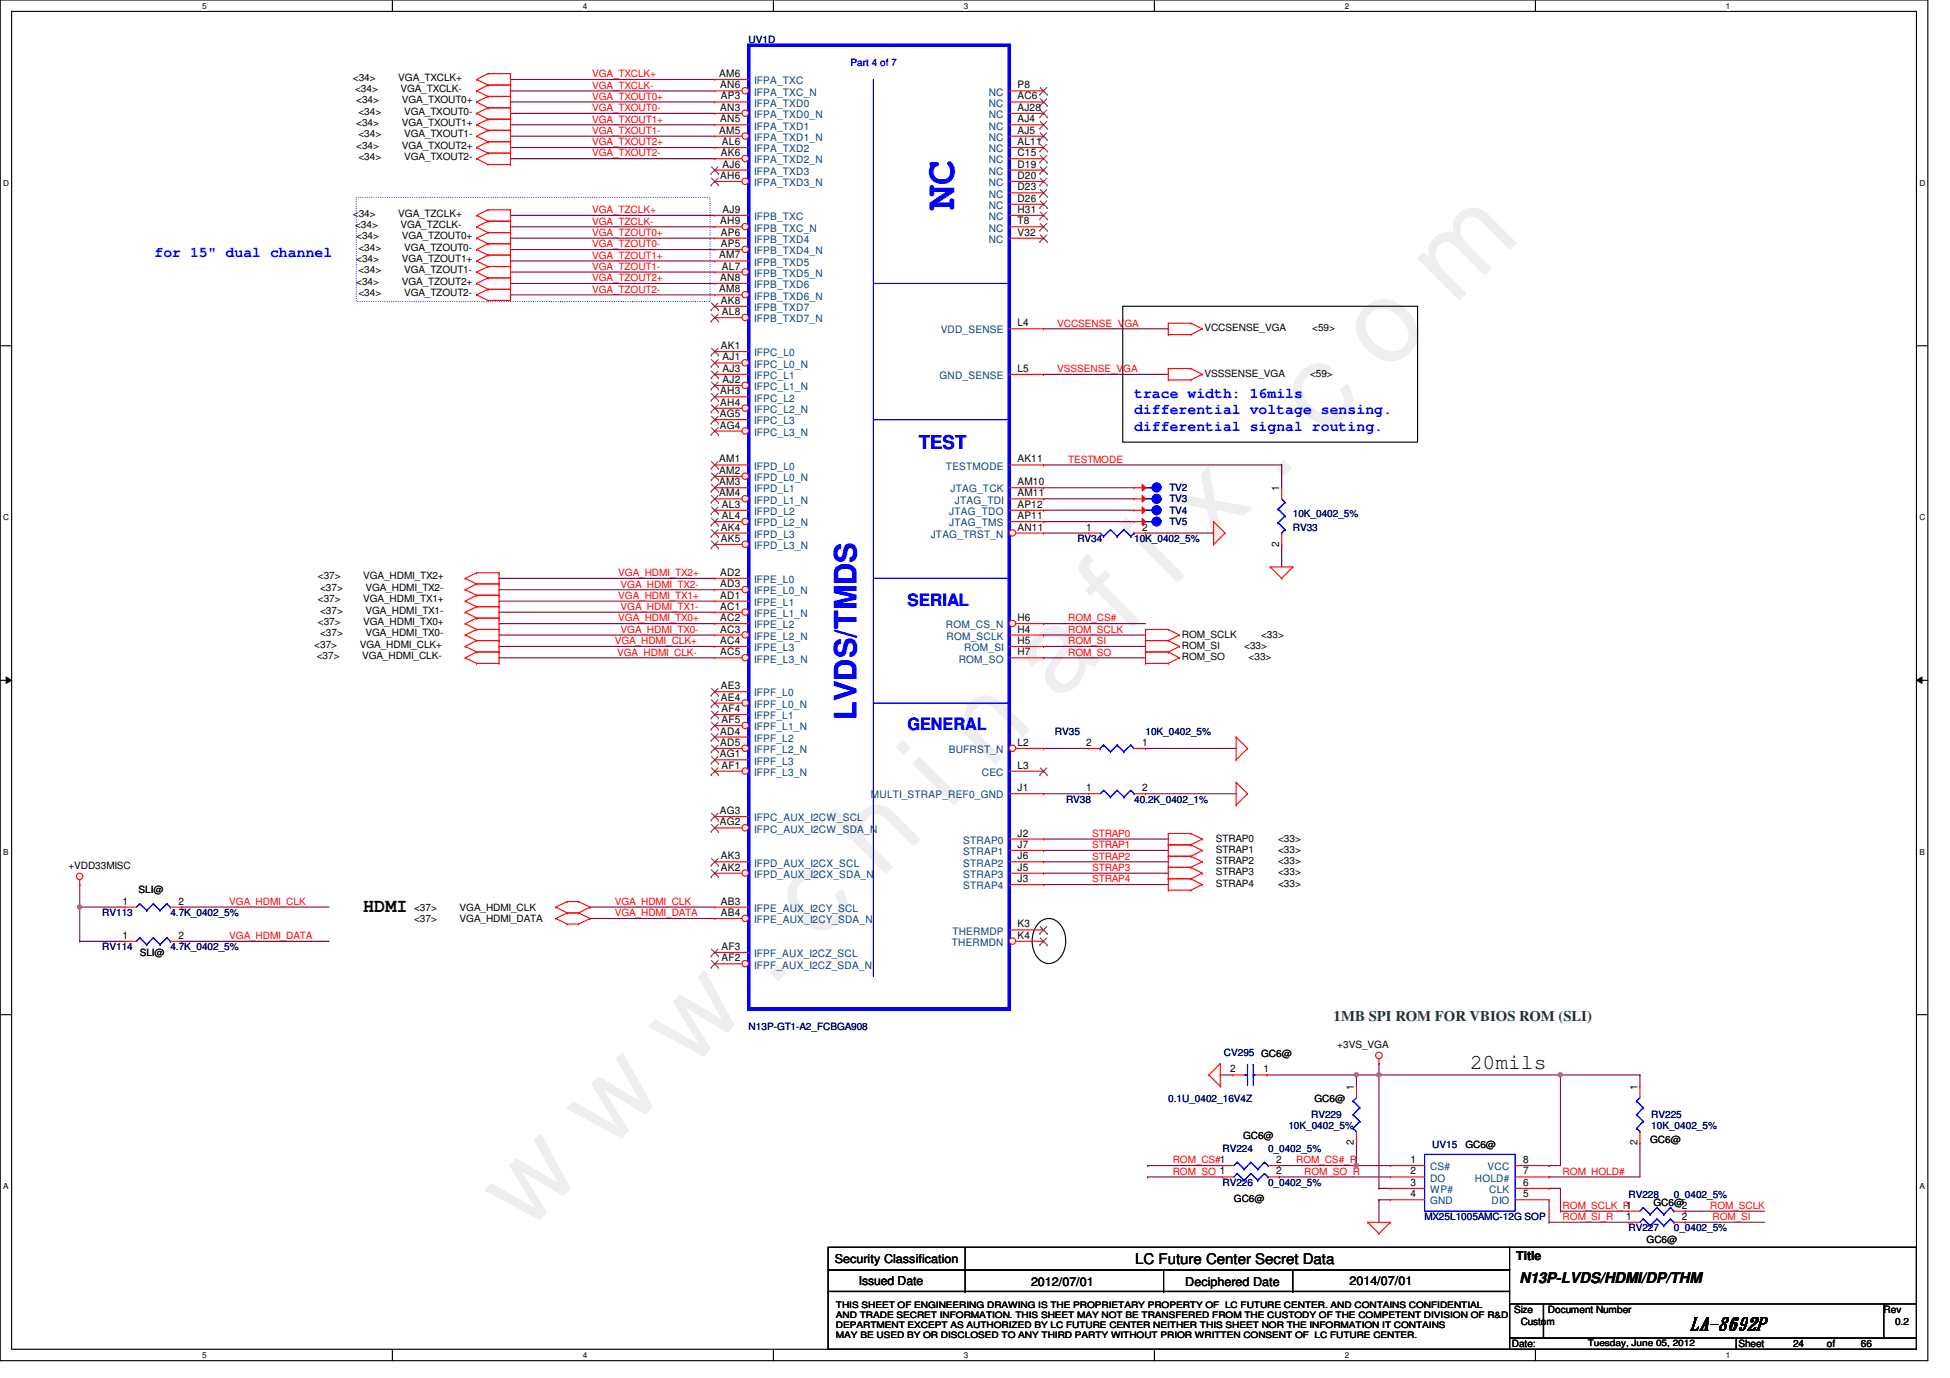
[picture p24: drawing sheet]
<svg xmlns="http://www.w3.org/2000/svg" width="297mm" height="210mm" viewBox="0 0 297 210" stroke-linecap="round" stroke-linejoin="round" font-family="sans-serif">
<defs><g id="words">
<text font-size="17.6" fill="#f0f" x="80.1" y="188" transform="rotate(-45 80.1 188)">w w w . c h i n a f i x . c o m</text>
<text font-size="6.3" fill="#00f" x="145.4" y="32" transform="rotate(-90 145.4 32)">NC</text>
<text font-size="4.7" fill="#00f" x="130.5" y="109.7" transform="rotate(-90 130.5 109.7)">LVDS/TMDS</text>
<text font-size="3.3" x="223.9" y="162.8">20mils</text>
<text font-size="2.9" fill="#00f" x="140" y="68.4">TEST</text>
<text font-size="2.9" x="55.3" y="138.9">HDMI</text>
<text font-size="2.8" x="257.5" y="202.6">LA-8692P</text>
<g font-size="2.6" fill="#00f">
<text x="138.2" y="92.2">SERIAL</text>
<text x="138.2" y="111.3">GENERAL</text>
</g>
<g font-size="2.2" fill="#00f">
<text x="23.5" y="39.2">for 15&quot; dual channel</text>
<text x="172.8" y="60.6">trace width: 16mils</text>
<text x="172.8" y="63.1">differential voltage sensing.</text>
<text x="172.8" y="65.7">differential signal routing.</text>
</g>
<text font-size="2.2" fill="#008000" x="203.2" y="155.4">1MB SPI ROM FOR VBIOS ROM (SLI)</text>
<g font-size="2.2">
<text x="172.9" y="192.5">LC Future Center Secret Data</text>
<text x="231.5" y="195.5">N13P-LVDS/HDMI/DP/THM</text>
</g>
<g font-size="1.9">
<text x="231" y="191.9">Title</text>
<text x="127.2" y="192.4">Security Classification</text>
<text x="130.8" y="195.7">Issued Date</text>
<text x="157.1" y="195.8">2012/07/01</text>
<text x="180.5" y="195.8">Deciphered Date</text>
<text x="205.6" y="195.7">2014/07/01</text>
</g>
<g font-size="1.6">
<text x="109.6" y="11.7">AM6</text>
<text x="109.7" y="13.5">AN6</text>
<text x="109.7" y="16.9">AN3</text>
<text x="109.8" y="15.2">AP3</text>
<text x="155" y="13.5">P8</text>
<text x="155" y="15.2">AC6</text>
<text x="155" y="16.9">AJ28</text>
<text x="109.6" y="20.4">AM5</text>
<text x="109.7" y="18.6">AN5</text>
<text x="109.8" y="23.8">AK6</text>
<text x="110" y="22.1">AL6</text>
<text x="155" y="18.6">AJ4</text>
<text x="155" y="20.4">AJ5</text>
<text x="155" y="22.1">AL11</text>
<text x="155" y="23.8">C15</text>
<text x="109.7" y="27.3">AH6</text>
<text x="110.1" y="25.5">AJ6</text>
<text x="155" y="25.5">D19</text>
<text x="155" y="27.3">D20</text>
<text x="155" y="29">D23</text>
<text x="109.7" y="34.2">AH9</text>
<text x="109.8" y="35.9">AP6</text>
<text x="110.1" y="32.4">AJ9</text>
<text x="155" y="30.7">D26</text>
<text x="155" y="32.4">H31</text>
<text x="155" y="34.2">T8</text>
<text x="155" y="35.9">V32</text>
<text x="109.6" y="39.4">AM7</text>
<text x="109.8" y="37.6">AP5</text>
<text x="110" y="41.1">AL7</text>
<text x="109.6" y="44.5">AM8</text>
<text x="109.7" y="42.8">AN8</text>
<text x="109.8" y="46.3">AK8</text>
<text x="109.8" y="53.2">AK1</text>
<text x="110" y="48">AL8</text>
<text x="155" y="49.7">L4</text>
<text x="110.1" y="54.9">AJ1</text>
<text x="110.1" y="56.6">AJ3</text>
<text x="110.1" y="58.3">AJ2</text>
<text x="155" y="56.6">L5</text>
<text x="109.6" y="63.5">AG5</text>
<text x="109.6" y="65.3">AG4</text>
<text x="109.7" y="60.1">AH3</text>
<text x="109.7" y="61.8">AH4</text>
<text x="109.6" y="70.4">AM1</text>
<text x="155" y="70.4">AK11</text>
<text x="109.6" y="72.2">AM2</text>
<text x="109.6" y="73.9">AM3</text>
<text x="109.6" y="75.6">AM4</text>
<text x="110" y="77.3">AL3</text>
<text x="155" y="73.9">AM10</text>
<text x="155" y="75.6">AM11</text>
<text x="155" y="77.3">AP12</text>
<text x="194.9" y="74.8" transform="rotate(-90 194.9 74.8)">1</text>
<text x="109.8" y="82.5">AK5</text>
<text x="109.8" y="80.8">AK4</text>
<text x="110" y="79.1">AL4</text>
<text x="155" y="79.1">AP11</text>
<text x="155" y="80.8">AN11</text>
<text x="165.5" y="80.8">1</text>
<text x="174" y="80.8">2</text>
<text x="194.9" y="83.3" transform="rotate(-90 194.9 83.3)">2</text>
<text x="109.7" y="87.7">AD2</text>
<text x="109.7" y="89.5">AD3</text>
<text x="109.7" y="91.2">AD1</text>
<text x="109.7" y="92.9">AC1</text>
<text x="109.7" y="94.6">AC2</text>
<text x="155" y="94.6">H6</text>
<text x="109.7" y="96.4">AC3</text>
<text x="109.7" y="98.1">AC4</text>
<text x="109.7" y="99.8">AC5</text>
<text x="155" y="98.1">H5</text>
<text x="155" y="99.8">H7</text>
<text x="155" y="96.4">H4</text>
<text x="109.8" y="105">AE3</text>
<text x="109.8" y="106.7">AE4</text>
<text x="109.7" y="111.9">AD4</text>
<text x="109.7" y="113.6">AD5</text>
<text x="109.9" y="108.5">AF4</text>
<text x="109.9" y="110.2">AF5</text>
<text x="155" y="113.6">L2</text>
<text x="165.5" y="113.6">2</text>
<text x="174" y="113.6">1</text>
<text x="109.6" y="115.4">AG1</text>
<text x="109.9" y="117.1">AF1</text>
<text x="155" y="117.1">L3</text>
<text x="109.6" y="124">AG3</text>
<text x="109.6" y="125.7">AG2</text>
<text x="155" y="120.5">J1</text>
<text x="165.5" y="120.5">1</text>
<text x="174" y="120.5">2</text>
<text x="109.8" y="130.9">AK3</text>
<text x="155" y="127.4">J2</text>
<text x="155" y="129.2">J7</text>
<text x="155" y="130.9">J6</text>
<text x="18.7" y="137.8">1</text>
<text x="27.2" y="137.8">2</text>
<text x="109.8" y="137.8">AB3</text>
<text x="109.8" y="132.6">AK2</text>
<text x="155" y="132.6">J5</text>
<text x="155" y="134.4">J3</text>
<text x="18.7" y="143">1</text>
<text x="27.2" y="143">2</text>
<text x="109.8" y="139.5">AB4</text>
<text x="155" y="141.3">K3</text>
<text x="155" y="143">K4</text>
<text x="109.9" y="144.7">AF3</text>
<text x="109.9" y="146.4">AF2</text>
<text x="187.4" y="163.4">2</text>
<text x="192.5" y="163.4">1</text>
<text x="206.2" y="166" transform="rotate(-90 206.2 166)">1</text>
<text x="249.4" y="166" transform="rotate(-90 249.4 166)">1</text>
<text x="194.4" y="178.9">2</text>
<text x="194.4" y="177.2">2</text>
<text x="206.2" y="174.5" transform="rotate(-90 206.2 174.5)">2</text>
<text x="214.9" y="178.9">2</text>
<text x="214.9" y="177.2">1</text>
<text x="232" y="177.2">8</text>
<text x="232" y="178.9">7</text>
<text x="249.4" y="174.5" transform="rotate(-90 249.4 174.5)">2</text>
<text x="214.9" y="182.4">4</text>
<text x="214.9" y="180.6">3</text>
<text x="232" y="180.6">6</text>
<text x="232" y="182.4">5</text>
<text x="247.7" y="185.8">1</text>
<text x="256.2" y="184.1">2</text>
<text x="256.2" y="185.8">2</text>
</g>
<g font-size="1.6" fill="#004080">
<text x="114.9" y="14.6">IFPA_TXC_N</text>
<text x="114.9" y="12.8">IFPA_TXC</text>
<text x="114.9" y="16.3">IFPA_TXD0</text>
<text x="114.9" y="18">IFPA_TXD0_N</text>
<text x="150.6" y="14.6">NC</text>
<text x="150.6" y="16.3">NC</text>
<text x="150.6" y="18">NC</text>
<text x="114.9" y="19.7">IFPA_TXD1</text>
<text x="114.9" y="21.5">IFPA_TXD1_N</text>
<text x="114.9" y="23.2">IFPA_TXD2</text>
<text x="150.6" y="19.7">NC</text>
<text x="150.6" y="21.5">NC</text>
<text x="150.6" y="23.2">NC</text>
<text x="114.9" y="24.9">IFPA_TXD2_N</text>
<text x="114.9" y="26.6">IFPA_TXD3</text>
<text x="114.9" y="28.4">IFPA_TXD3_N</text>
<text x="150.6" y="24.9">NC</text>
<text x="150.6" y="26.6">NC</text>
<text x="150.6" y="28.4">NC</text>
<text x="114.9" y="33.5">IFPB_TXC</text>
<text x="114.9" y="35.3">IFPB_TXC_N</text>
<text x="150.6" y="30.1">NC</text>
<text x="150.6" y="31.8">NC</text>
<text x="150.6" y="33.5">NC</text>
<text x="150.6" y="35.3">NC</text>
<text x="114.9" y="37">IFPB_TXD4</text>
<text x="114.9" y="38.7">IFPB_TXD4_N</text>
<text x="114.9" y="40.5">IFPB_TXD5</text>
<text x="150.6" y="37">NC</text>
<text x="114.9" y="42.2">IFPB_TXD5_N</text>
<text x="114.9" y="43.9">IFPB_TXD6</text>
<text x="114.9" y="45.6">IFPB_TXD6_N</text>
<text x="114.9" y="47.4">IFPB_TXD7</text>
<text x="114.9" y="49.1">IFPB_TXD7_N</text>
<text x="143.3" y="50.8">VDD_SENSE</text>
<text x="114.9" y="54.3">IFPC_L0</text>
<text x="114.9" y="56">IFPC_L0_N</text>
<text x="114.9" y="57.7">IFPC_L1</text>
<text x="114.9" y="59.4">IFPC_L1_N</text>
<text x="143.1" y="57.7">GND_SENSE</text>
<text x="114.9" y="61.2">IFPC_L2</text>
<text x="114.9" y="62.9">IFPC_L2_N</text>
<text x="114.9" y="64.6">IFPC_L3</text>
<text x="114.9" y="66.4">IFPC_L3_N</text>
<text x="114.9" y="71.5">IFPD_L0</text>
<text x="144.1" y="71.5">TESTMODE</text>
<text x="114.9" y="73.3">IFPD_L0_N</text>
<text x="114.9" y="75">IFPD_L1</text>
<text x="114.9" y="76.7">IFPD_L1_N</text>
<text x="144.8" y="75">JTAG_TCK</text>
<text x="145.5" y="76.7">JTAG_TDI</text>
<text x="114.9" y="80.2">IFPD_L2_N</text>
<text x="114.9" y="83.7">IFPD_L3_N</text>
<text x="114.9" y="78.4">IFPD_L2</text>
<text x="114.9" y="81.9">IFPD_L3</text>
<text x="141.8" y="81.9">JTAG_TRST_N</text>
<text x="144.6" y="78.4">JTAG_TDO</text>
<text x="144.6" y="80.2">JTAG_TMS</text>
<text x="114.9" y="88.8">IFPE_L0</text>
<text x="114.9" y="90.6">IFPE_L0_N</text>
<text x="114.9" y="92.3">IFPE_L1</text>
<text x="114.9" y="94">IFPE_L1_N</text>
<text x="114.9" y="95.7">IFPE_L2</text>
<text x="144.1" y="95.7">ROM_CS_N</text>
<text x="114.9" y="97.5">IFPE_L2_N</text>
<text x="114.9" y="99.2">IFPE_L3</text>
<text x="114.9" y="100.9">IFPE_L3_N</text>
<text x="144.2" y="97.5">ROM_SCLK</text>
<text x="146" y="100.9">ROM_SO</text>
<text x="146.9" y="99.2">ROM_SI</text>
<text x="114.9" y="106.1">IFPF_L0</text>
<text x="114.9" y="107.8">IFPF_L0_N</text>
<text x="114.9" y="109.6">IFPF_L1</text>
<text x="114.9" y="111.3">IFPF_L1_N</text>
<text x="114.9" y="113">IFPF_L2</text>
<text x="114.9" y="114.7">IFPF_L2_N</text>
<text x="114.9" y="116.5">IFPF_L3</text>
<text x="114.9" y="118.2">IFPF_L3_N</text>
<text x="144.5" y="114.7">BUFRST_N</text>
<text x="149.6" y="118.2">CEC</text>
<text x="114.9" y="125.1">IFPC_AUX_I2CW_SCL</text>
<text x="132.7" y="121.6">MULTI_STRAP_REF0_GND</text>
<text x="114.9" y="132">IFPD_AUX_I2CX_SCL</text>
<text x="114.9" y="126.8">IFPC_AUX_I2CW_SDA_N</text>
<text x="146.7" y="128.5">STRAP0</text>
<text x="146.7" y="130.3">STRAP1</text>
<text x="146.7" y="132">STRAP2</text>
<text x="114.9" y="133.7">IFPD_AUX_I2CX_SDA_N</text>
<text x="146.7" y="133.7">STRAP3</text>
<text x="146.7" y="135.5">STRAP4</text>
<text x="114.9" y="138.9">IFPE_AUX_I2CY_SCL</text>
<text x="114.9" y="140.6">IFPE_AUX_I2CY_SDA_N</text>
<text x="145.1" y="142.4">THERMDP</text>
<text x="114.9" y="145.8">IFPF_AUX_I2CZ_SCL</text>
<text x="114.9" y="147.5">IFPF_AUX_I2CZ_SDA_N</text>
<text x="145" y="144.1">THERMDN</text>
<text x="217.8" y="178.3">CS#</text>
<text x="226.6" y="178.3">VCC</text>
<text x="217.8" y="183.5">GND</text>
<text x="217.8" y="181.7">WP#</text>
<text x="217.8" y="180">DO</text>
<text x="224.7" y="180">HOLD#</text>
<text x="226.9" y="181.7">CLK</text>
<text x="227.2" y="183.5">DIO</text>
</g>
<g font-size="1.5" fill="#f00">
<text x="90.2" y="11.8">VGA_TXCLK+</text>
<text x="90.2" y="16.9">VGA_TXOUT0-</text>
<text x="90.2" y="15.2">VGA_TXOUT0+</text>
<text x="90.2" y="13.5">VGA_TXCLK-</text>
<text x="90.2" y="18.7">VGA_TXOUT1+</text>
<text x="90.2" y="20.4">VGA_TXOUT1-</text>
<text x="90.2" y="22.1">VGA_TXOUT2+</text>
<text x="90.2" y="23.8">VGA_TXOUT2-</text>
<text x="90.2" y="35.9">VGA_TZOUT0+</text>
<text x="90.2" y="34.2">VGA_TZCLK-</text>
<text x="90.2" y="32.5">VGA_TZCLK+</text>
<text x="90.2" y="37.7">VGA_TZOUT0-</text>
<text x="90.2" y="39.4">VGA_TZOUT1+</text>
<text x="90.2" y="41.1">VGA_TZOUT1-</text>
<text x="90.2" y="42.8">VGA_TZOUT2+</text>
<text x="90.2" y="44.6">VGA_TZOUT2-</text>
<text x="161" y="49.7">VCCSENSE_VGA</text>
<text x="161" y="56.7">VSSSENSE_VGA</text>
<text x="162.7" y="70.5">TESTMODE</text>
<text x="94.2" y="87.8">VGA_HDMI_TX2+</text>
<text x="94.5" y="89.5">VGA_HDMI_TX2-</text>
<text x="94.2" y="91.2">VGA_HDMI_TX1+</text>
<text x="94.2" y="94.7">VGA_HDMI_TX0+</text>
<text x="94.5" y="92.9">VGA_HDMI_TX1-</text>
<text x="162.7" y="94.7">ROM_CS#</text>
<text x="93.6" y="98.1">VGA_HDMI_CLK+</text>
<text x="94" y="99.9">VGA_HDMI_CLK-</text>
<text x="94.5" y="96.4">VGA_HDMI_TX0-</text>
<text x="162.7" y="98.1">ROM_SI</text>
<text x="162.7" y="99.9">ROM_SO</text>
<text x="162.7" y="96.4">ROM_SCLK</text>
<text x="166.4" y="127.5">STRAP0</text>
<text x="166.4" y="130.9">STRAP2</text>
<text x="166.4" y="129.2">STRAP1</text>
<text x="34.9" y="137.8">VGA_HDMI_CLK</text>
<text x="93.6" y="137.8">VGA_HDMI_CLK</text>
<text x="166.4" y="132.7">STRAP3</text>
<text x="166.4" y="134.4">STRAP4</text>
<text x="34.9" y="143">VGA_HDMI_DATA</text>
<text x="93.6" y="139.6">VGA_HDMI_DATA</text>
<text x="178.6" y="177.2">ROM_CS#1</text>
<text x="178.6" y="178.9">ROM_SO 1</text>
<text x="197.4" y="177.2">ROM_CS#_R</text>
<text x="198.7" y="178.9">ROM_SO_R</text>
<text x="238" y="178.9">ROM_HOLD#</text>
<text x="238" y="184.1">ROM_SCLK_R1</text>
<text x="238" y="185.8">ROM_SI_R</text>
<text x="260.5" y="184.1">ROM_SCLK</text>
<text x="260.9" y="185.8">ROM_SI</text>
</g>
<g font-size="1.5" fill="#000080">
<text x="114" y="6.6">UV1D</text>
<text x="178.1" y="74.8">TV2</text>
<text x="178.1" y="76.5">TV3</text>
<text x="164.1" y="82.6">RV34</text>
<text x="172.8" y="82.6">10K_0402_5%</text>
<text x="178.1" y="80">TV5</text>
<text x="178.1" y="78.3">TV4</text>
<text x="196.9" y="80.9">RV33</text>
<text x="196.9" y="78.8">10K_0402_5%</text>
<text x="160.7" y="111.9">RV35</text>
<text x="174.5" y="111.9">10K_0402_5%</text>
<text x="162.4" y="122.3">RV38</text>
<text x="172.8" y="122.3">40.2K_0402_1%</text>
<text x="15.6" y="139.6">RV113</text>
<text x="25.9" y="139.6">4.7K_0402_5%</text>
<text x="15.6" y="144.8">RV114</text>
<text x="25.9" y="144.8">4.7K_0402_5%</text>
<text x="114" y="156.8">N13P-GT1-A2_FCBGA908</text>
<text x="186.4" y="160.8">CV295 GC6@</text>
<text x="178" y="167.9">0.1U_0402_16V4Z</text>
<text x="196.3" y="172">10K_0402_5%</text>
<text x="199.7" y="170.3">RV229</text>
<text x="251.5" y="170.3">RV225</text>
<text x="251.5" y="172">10K_0402_5%</text>
<text x="186.2" y="175.5">RV224</text>
<text x="193.2" y="175.5">0_0402_5%</text>
<text x="218.2" y="174.8">UV15</text>
<text x="186.2" y="180.7">RV226</text>
<text x="193.2" y="180.7">0_0402_5%</text>
<text x="217" y="185.9">MX25L1005AMC-12G SOP</text>
<text x="248.1" y="182.4">RV228</text>
<text x="255" y="182.4">0_0402_5%</text>
<text x="248.1" y="187.6">RV227</text>
<text x="255" y="187.6">0_0402_5%</text>
</g>
<text font-size="1.5" fill="#00f" x="129.6" y="10">Part 4 of 7</text>
<g font-size="1.5">
<text x="53.8" y="12.3">&lt;34&gt;</text>
<text x="54.1" y="14">&lt;34&gt;</text>
<text x="54.3" y="15.7">&lt;34&gt;</text>
<text x="54.6" y="17.5">&lt;34&gt;</text>
<text x="60.7" y="12.3">VGA_TXCLK+</text>
<text x="61" y="14">VGA_TXCLK-</text>
<text x="61.2" y="15.7">VGA_TXOUT0+</text>
<text x="61.5" y="17.5">VGA_TXOUT0-</text>
<text x="54.3" y="22.6">&lt;34&gt;</text>
<text x="54.3" y="19.2">&lt;34&gt;</text>
<text x="54.6" y="20.9">&lt;34&gt;</text>
<text x="61.2" y="22.6">VGA_TXOUT2+</text>
<text x="61.2" y="19.2">VGA_TXOUT1+</text>
<text x="61.5" y="20.9">VGA_TXOUT1-</text>
<text x="54.6" y="24.4">&lt;34&gt;</text>
<text x="61.5" y="24.4">VGA_TXOUT2-</text>
<text x="53.8" y="33">&lt;34&gt;</text>
<text x="54.1" y="34.8">&lt;34&gt;</text>
<text x="60.7" y="33">VGA_TZCLK+</text>
<text x="61" y="34.8">VGA_TZCLK-</text>
<text x="54.3" y="36.4">&lt;34&gt;</text>
<text x="54.3" y="39.9">&lt;34&gt;</text>
<text x="54.6" y="38.2">&lt;34&gt;</text>
<text x="54.6" y="41.7">&lt;34&gt;</text>
<text x="61.2" y="36.4">VGA_TZOUT0+</text>
<text x="61.2" y="39.9">VGA_TZOUT1+</text>
<text x="61.5" y="38.2">VGA_TZOUT0-</text>
<text x="61.5" y="41.7">VGA_TZOUT1-</text>
<text x="54.3" y="43.4">&lt;34&gt;</text>
<text x="54.6" y="45.1">&lt;34&gt;</text>
<text x="61.2" y="43.4">VGA_TZOUT2+</text>
<text x="61.5" y="45.1">VGA_TZOUT2-</text>
<text x="183.5" y="50.5">VCCSENSE_VGA</text>
<text x="199.9" y="50.5">&lt;59&gt;</text>
<text x="183.5" y="57.4">VSSSENSE_VGA</text>
<text x="199.6" y="57.4">&lt;59&gt;</text>
<text x="48.4" y="88.3">&lt;37&gt;</text>
<text x="55.3" y="88.3">VGA_HDMI_TX2+</text>
<text x="48.4" y="91.7">&lt;37&gt;</text>
<text x="48.4" y="95.2">&lt;37&gt;</text>
<text x="48.8" y="93.5">&lt;37&gt;</text>
<text x="48.8" y="90">&lt;37&gt;</text>
<text x="55.3" y="91.7">VGA_HDMI_TX1+</text>
<text x="55.3" y="95.2">VGA_HDMI_TX0+</text>
<text x="55.7" y="93.5">VGA_HDMI_TX1-</text>
<text x="55.7" y="90">VGA_HDMI_TX2-</text>
<text x="47.9" y="98.6">&lt;37&gt;</text>
<text x="48.3" y="100.4">&lt;37&gt;</text>
<text x="48.8" y="96.9">&lt;37&gt;</text>
<text x="54.8" y="98.6">VGA_HDMI_CLK+</text>
<text x="55.2" y="100.4">VGA_HDMI_CLK-</text>
<text x="55.7" y="96.9">VGA_HDMI_TX0-</text>
<text x="180" y="98.8">ROM_SI</text>
<text x="180" y="100.5">ROM_SO</text>
<text x="180" y="97.1">ROM_SCLK</text>
<text x="189.5" y="98.8">&lt;33&gt;</text>
<text x="190.2" y="100.5">&lt;33&gt;</text>
<text x="192.1" y="97.1">&lt;33&gt;</text>
<text x="185.2" y="128.2">STRAP0</text>
<text x="185.2" y="129.9">STRAP1</text>
<text x="185.2" y="131.7">STRAP2</text>
<text x="194.7" y="128.2">&lt;33&gt;</text>
<text x="194.7" y="129.9">&lt;33&gt;</text>
<text x="194.7" y="131.7">&lt;33&gt;</text>
<text x="10.4" y="132.3">+VDD33MISC</text>
<text x="21.1" y="136">SLI@</text>
<text x="185.2" y="133.3">STRAP3</text>
<text x="185.2" y="135.1">STRAP4</text>
<text x="194.7" y="133.3">&lt;33&gt;</text>
<text x="194.7" y="135.1">&lt;33&gt;</text>
<text x="63.1" y="140.5">&lt;37&gt;</text>
<text x="63.1" y="138.7">&lt;37&gt;</text>
<text x="70" y="140.5">VGA_HDMI_DATA</text>
<text x="70" y="138.7">VGA_HDMI_CLK</text>
<text x="21.3" y="145.6">SLI@</text>
<text x="203.7" y="159.6">+3VS_VGA</text>
<text x="200.2" y="167.9">GC6@</text>
<text x="189.4" y="173.4">GC6@</text>
<text x="223.2" y="174.8">GC6@</text>
<text x="251.4" y="174.1">GC6@</text>
<text x="188" y="183.1">GC6@</text>
<text x="251.9" y="183.6">GC6@</text>
<text x="250.8" y="189.3">GC6@</text>
<text x="230.6" y="200">Size</text>
<text x="231.6" y="201.8">Custom</text>
<text x="235.8" y="200">Document Number</text>
<text x="286.9" y="200">Rev</text>
<text x="288.7" y="201.8">0.2</text>
<text x="230.3" y="205.2">Date:</text>
<text x="264.8" y="205.2">Sheet</text>
<text x="273.1" y="205.2">24</text>
<text x="278.3" y="205.2">of</text>
<text x="283.5" y="205.2">66</text>
</g>
<g font-size="1.4">
<text x="127.3" y="199.2">THIS SHEET OF ENGINEERING DRAWING IS THE PROPRIETARY PROPERTY OF LC FUTURE CENTER. AND CONTAINS CONFIDENTIAL</text>
<text x="127.3" y="200.7">AND TRADE SECRET INFORMATION. THIS SHEET MAY NOT BE TRANSFERED FROM THE CUSTODY OF THE COMPETENT DIVISION OF R&amp;D</text>
<text x="127.3" y="202.3">DEPARTMENT EXCEPT AS AUTHORIZED BY LC FUTURE CENTER NEITHER THIS SHEET NOR THE INFORMATION IT CONTAINS</text>
<text x="127.3" y="203.9">MAY BE USED BY OR DISCLOSED TO ANY THIRD PARTY WITHOUT PRIOR WRITTEN CONSENT OF LC FUTURE CENTER.</text>
<text x="241.8" y="205.1">Tuesday, June 05, 2012</text>
</g>
<g font-size="1.3">
<text x="30.8" y="1.4">5</text>
<text x="88.8" y="1.4">4</text>
<text x="146.8" y="1.4">3</text>
<text x="204.8" y="1.4">2</text>
<text x="262.9" y="1.4">1</text>
<text x=".5" y="28.3">D</text>
<text x="292.4" y="28.3">D</text>
<text x=".5" y="79.2">C</text>
<text x="292.4" y="79.2">C</text>
<text x=".5" y="130.2">B</text>
<text x="292.4" y="130.2">B</text>
<text x=".5" y="181.1">A</text>
<text x="292.4" y="181.1">A</text>
<text x="30.8" y="206.9">5</text>
<text x="88.8" y="206.9">4</text>
<text x="146.8" y="206.9">3</text>
<text x="204.8" y="206.9">2</text>
<text x="262.9" y="206.9">1</text>
</g>
</g></defs>
<path d="M0 0h293.7v207.3h-293.7zM1.8 1.7h290.1v203.8h-290.1z" fill="none" stroke="#000" stroke-width=".17"/>
<g fill="#fff">
<path d="M30.8 .2h.6v1.4h-.6z"/>
<path d="M30.8 205.7h.6v1.4h-.6z"/>
</g>
<path d="M59.8 0v1.7M59.8 205.5v1.8" fill="none" stroke="#000" stroke-width=".17"/>
<g fill="#fff">
<path d="M88.8 .2h.6v1.4h-.6z"/>
<path d="M88.8 205.7h.6v1.4h-.6z"/>
</g>
<path d="M117.8 0v1.7M117.8 205.5v1.8" fill="none" stroke="#000" stroke-width=".17"/>
<g fill="#fff">
<path d="M146.8 .2h.7v1.4h-.7z"/>
<path d="M146.8 205.7h.7v1.4h-.7z"/>
</g>
<path d="M175.8 0v1.7M175.8 205.5v1.8" fill="none" stroke="#000" stroke-width=".17"/>
<g fill="#fff">
<path d="M204.8 .2h.7v1.4h-.7z"/>
<path d="M204.8 205.7h.7v1.4h-.7z"/>
</g>
<path d="M233.9 0v1.7M233.9 205.5v1.8" fill="none" stroke="#000" stroke-width=".17"/>
<g fill="#fff">
<path d="M262.9 .2h.7v1.4h-.7z"/>
<path d="M262.9 205.7h.7v1.4h-.7z"/>
<path d="M.5 27.2h.9v1.4h-.9z"/>
<path d="M292.4 27.2h.9v1.4h-.9z"/>
<path d="M.5 78.1h.9v1.4h-.9z"/>
<path d="M292.4 78.1h.9v1.4h-.9z"/>
</g>
<path d="M0 52.7h1.8M291.9 52.7h1.8" fill="none" stroke="#000" stroke-width=".17"/>
<g fill="#fff">
<path d="M.5 129.1h.8v1.4h-.8z"/>
<path d="M292.4 129.1h.8v1.4h-.8z"/>
</g>
<path d="M0 103.6h1.8M291.9 103.6h1.8" fill="none" stroke="#000" stroke-width=".17"/>
<path d="M.9 103.1l.9 .5-.9 .5zM291.9 103.6l.9-.5v1z" fill="#000"/>
<path d="M.9 103.1l.9 .5-.9 .5zM291.9 103.6l.9-.5v1z" fill="none" stroke="#000" stroke-width=".15"/>
<g fill="#fff">
<path d="M.5 180h.8v1.4h-.8z"/>
<path d="M292.4 180h.8v1.4h-.8z"/>
</g>
<path d="M171 46.7h44.9v20.7h-44.9zM0 154.6h1.8M291.9 154.6h1.8" fill="none" stroke="#000" stroke-width=".17"/>
<path d="M54.3 30.1h53.9v15.8h-53.9z" fill="none" stroke="#00f" stroke-width=".17" stroke-dasharray="0 .3"/>
<g fill="none" stroke="#800040" stroke-width=".17">
<path d="M77.8 17.3h.1M77.8 15.5h.1M77.8 19h.1M77.8 13.8h.1M77.8 12.1h.1M77.8 17.3h31.1M77.8 15.5h31.1M77.8 19h31.1M77.8 13.8h31.1M77.8 12.1h31.1M77.8 20.7h.1M77.8 22.5h.1"/>
<path d="M77.8 20.7h31.1M77.8 22.5h31.1M77.8 24.2h31.1M159 70.8h36.2M76 93.3h32.9M76 91.6h32.9M76 89.8h32.9M76 88.1h32.9M76 96.7h32.9M76 95h32.9M76 98.5h32.9M76 100.2h32.9"/>
<path d="M12.1 138.2h.1M12.1 138.2v5.2M27.7 138.2h.1M27.7 138.2h22.4M12.1 143.4h.1M12.1 143.4h6.9M27.7 143.4h.1M27.7 143.4h22.4"/>
</g>
<circle cx="12.1" cy="138.1" r=".32" fill="#f0f"/>
<circle cx="12.1" cy="138.1" r=".32" fill="none" stroke="#f0f" stroke-width=".17"/>
<g fill="none" stroke="#800040" stroke-width=".17">
<path d="M77.8 38h31.1M77.8 36.3h31.1M77.8 39.8h31.1M77.8 34.5h31.1M77.8 32.8h31.1M77.8 41.4h31.1M77.8 43.2h31.1M77.8 44.9h31.1M12.1 138.2h.1M12.1 134.7h.1M12.1 138.2h6.9M12.1 134.7v3.5"/>
<path d="M236 177.5h1.7M237.7 163.7h.1M237.7 163.7h12.1"/>
</g>
<circle cx="237.7" cy="163.7" r=".32" fill="#f0f"/>
<circle cx="237.7" cy="163.7" r=".32" fill="none" stroke="#f0f" stroke-width=".17"/>
<g fill="none" stroke="#800040" stroke-width=".17">
<path d="M210.1 163.7h27.6M237.7 163.7h.1M237.7 163.7v13.8M249.8 174.1h.1M249.8 163.7h.1M249.8 163.7v1.8M249.8 174.1v5.2h-13.8M236 181h1.7M236 186.2h12.1M237.7 181h.1M237.7 184.5h.1M237.7 184.5h10.4"/>
<path d="M237.7 181v3.5M256.7 186.2h.1M256.7 184.5h.1M256.7 186.2h12.1M256.7 184.5h12.1"/>
</g>
<g fill="none" stroke="#f00" stroke-width=".17">
<path d="M72.6 15.5h.1M72.6 19h.1M72.6 13.8h.1M72.6 12.1h.1M72.6 17.3h.1M72.6 15.5l1.7 .9M72.6 19l1.7 .9M72.6 13.8l1.7 .9M72.6 12.1l1.7 .9M72.6 17.3l1.7 .9M74.3 16.4h.1M74.3 14.7h.1"/>
<path d="M74.3 19.9h.1M74.3 18.2h.1M74.3 13h.1M74.3 11.2h.1M74.3 16.4h3.5M74.3 14.7h3.5M74.3 14.7l-1.7 .8M74.3 19.9h3.5M74.3 18.2h3.5M74.3 18.2l-1.7 .8M74.3 13h3.5M74.3 13l-1.7 .8"/>
<path d="M74.3 11.2h3.5M74.3 11.2l-1.7 .9M74.3 16.4l-1.7 .9M74.3 19.9l-1.7 .8M77.8 16.4h.1M77.8 14.7h.1M77.8 19.9h.1M77.8 18.2h.1M77.8 13h.1M77.8 11.2h.1M77.8 11.2v13.9M72.6 22.5h.1"/>
<path d="M72.6 20.7h.1M72.6 22.5l1.7 .8M72.6 20.7l1.7 .9M74.3 23.3h.1M74.3 21.6h.1M74.3 23.3h3.5M74.3 21.6h3.5M74.3 21.6l-1.7 .9M74.3 23.3l-1.7 .9M77.8 23.3h.1M77.8 21.6h.1M12.1 134.7h.1"/>
<path d="M12.1 134v.7M248.1 184.5h.1M248.1 184.5h1.7M255 184.5h1.7M256.7 184.5h.1"/>
<circle cx="12.1" cy="133.5" r=".49"/>
</g>
<g fill="none" stroke="#000" stroke-width=".17">
<path d="M126.1 190h103.9v3.5h-103.9zM126.1 193.5h103.9v3.2h-103.9zM126.1 196.7h103.9v8.8h-103.9zM147 196.7h.1M147 193.5v3.2M177.2 196.7h.1M177.2 193.5v3.2M196.9 196.7h.1M196.9 193.5v3.2M229.8 190h62.1M230 198.6h5.1v5.2h-5.1zM235.1 198.6h51.8v5.2h-51.8z"/>
<path d="M286.9 198.6h5v5.2h-5zM291.9 190h.1M291.9 190v8.6M230 203.8h34.5v1.7h-34.5zM264.5 203.8h27.4v1.7h-27.4z"/>
</g>
<g fill="none" stroke="#00f" stroke-width=".17">
<path d="M133 12.1v136.4M250.3 183.9h.1M250.3 183.9l-.5 .6M250.3 183.9l1.1 1.1M251.4 185h.1M252.4 183.9h.1M252.4 183.9l-1 1.1M252.4 183.9l1 1.1M253.4 185h.1M254.5 183.9h.1M254.5 183.9l-1.1 1.1M254.5 183.9l.5 .6"/>
<path d="M255 184.5h.1"/>
</g>
<path d="M114 6.9h39.8v146.8h-39.8z" fill="none" stroke="#00f" stroke-width=".51"/>
<circle cx="113.5" cy="13.8" r=".49" fill="#fff"/>
<g fill="none" stroke="#f00" stroke-width=".17">
<path d="M108.9 13.8h.1M108.9 12.1h.1M108.9 15.5h.1M108.9 13.8h4.1M108.9 12.1h5.1M108.9 15.5h5.1M153.8 13.8h5.2M153.8 15.5h5.2M153.8 17.3h5.2M153.8 19h5.2M159 13.8h.1M159 15.5h.1"/>
<path d="M159 17.3h.1M159 19h.1M153.8 20.7h5.2M153.8 22.5h5.2M159 20.7h.1M159 22.5h.1"/>
<circle cx="113.5" cy="13.8" r=".49"/>
</g>
<g fill="none" stroke="#804000" stroke-width=".15">
<path d="M158.4 14.4h.1M158.4 16.1h.1M158.4 17.8h.1M158.4 19.6h.1M158.4 13.3l1.1 1.1M158.4 15l1.1 1.1M158.4 16.8l1.1 1M158.4 18.5l1.1 1.1M159.5 13.3l-1.1 1.1M159.5 15l-1.1 1.1M159.5 16.8l-1.1 1M159.5 18.5l-1.1 1.1"/>
<path d="M159.5 14.4h.1M159.5 16.1h.1M159.5 17.8h.1M159.5 19.6h.1M158.4 21.3h.1M158.4 23h.1M158.4 20.2l1.1 1.1M158.4 22l1.1 1M158.4 23.7l1.1 1M159.5 20.2l-1.1 1.1M159.5 22l-1.1 1M159.5 23.7l-1.1 1"/>
<path d="M159.5 21.3h.1M159.5 23h.1"/>
</g>
<circle cx="113.5" cy="17.2" r=".49" fill="#fff"/>
<g fill="none" stroke="#f00" stroke-width=".17">
<path d="M108.9 17.3h.1M108.9 19h.1M108.9 17.3h4.1M108.9 19h5.1"/>
<circle cx="113.5" cy="17.2" r=".49"/>
</g>
<circle cx="113.5" cy="20.7" r=".49" fill="#fff"/>
<g fill="none" stroke="#f00" stroke-width=".17">
<path d="M108.9 20.7h.1M108.9 22.5h.1M108.9 20.7h4.1M108.9 22.5h5.1"/>
<circle cx="113.5" cy="20.7" r=".49"/>
</g>
<circle cx="113.5" cy="24.1" r=".49" fill="#fff"/>
<g fill="none" stroke="#f00" stroke-width=".17">
<path d="M19 138.2h.1M19 138.2h1.8M25.9 138.2h1.8M27.7 138.2h.1M19 143.4h.1M19 143.4h1.8M25.9 143.4h1.8M27.7 143.4h.1M249.8 165.5h.1M249.8 174.1h.1M249.8 165.5v1.7M249.8 172.4v1.7"/>
<path d="M248.1 186.2h.1M248.1 186.2h1.7M255 186.2h1.7M256.7 186.2h.1"/>
<circle cx="113.5" cy="24.1" r=".49"/>
</g>
<g fill="none" stroke="#00f" stroke-width=".17">
<path d="M21.3 137.7h.1M21.3 137.7l-.5 .5M21.3 137.7l1 1M22.3 138.7h.1M23.4 137.7h.1M23.4 137.7l-1.1 1M23.4 137.7l1 1M24.4 138.7h.1M25.4 137.7h.1M25.4 137.7l-1 1M25.4 137.7l.5 .5M25.9 138.2h.1"/>
<path d="M21.3 142.8h.1M21.3 142.8l-.5 .6M21.3 142.8l1 1.1M22.3 143.9h.1M23.4 142.8h.1M23.4 142.8l-1.1 1.1M23.4 142.8l1 1.1M24.4 143.9h.1M25.4 142.8h.1M25.4 142.8l-1 1.1M25.4 142.8l.5 .6M25.9 143.4h.1"/>
<path d="M249.3 167.7h.1M249.3 169.8h.1M249.3 171.9h.1M249.3 167.7l1 1M249.3 169.8l1 1M249.3 171.9l.5 .5M249.8 172.4h.1M249.8 167.2l-.5 .5M250.3 168.7h.1M250.3 170.8h.1M250.3 168.7l-1 1.1M250.3 170.8l-1 1.1"/>
<path d="M250.3 185.7h.1M250.3 185.7l-.5 .5M250.3 185.7l1.1 1M251.4 186.7h.1M252.4 185.7h.1M252.4 185.7l-1 1M252.4 185.7l1 1M253.4 186.7h.1M254.5 185.7h.1M254.5 185.7l-1.1 1M254.5 185.7l.5 .5M255 186.2h.1"/>
</g>
<circle cx="12.1" cy="138.1" r=".32" fill="#f0f"/>
<circle cx="12.1" cy="138.1" r=".32" fill="none" stroke="#f0f" stroke-width=".17"/>
<circle cx="237.7" cy="163.7" r=".32" fill="#f0f"/>
<circle cx="237.7" cy="163.7" r=".32" fill="none" stroke="#f0f" stroke-width=".17"/>
<use href="#words"/>
</svg>
